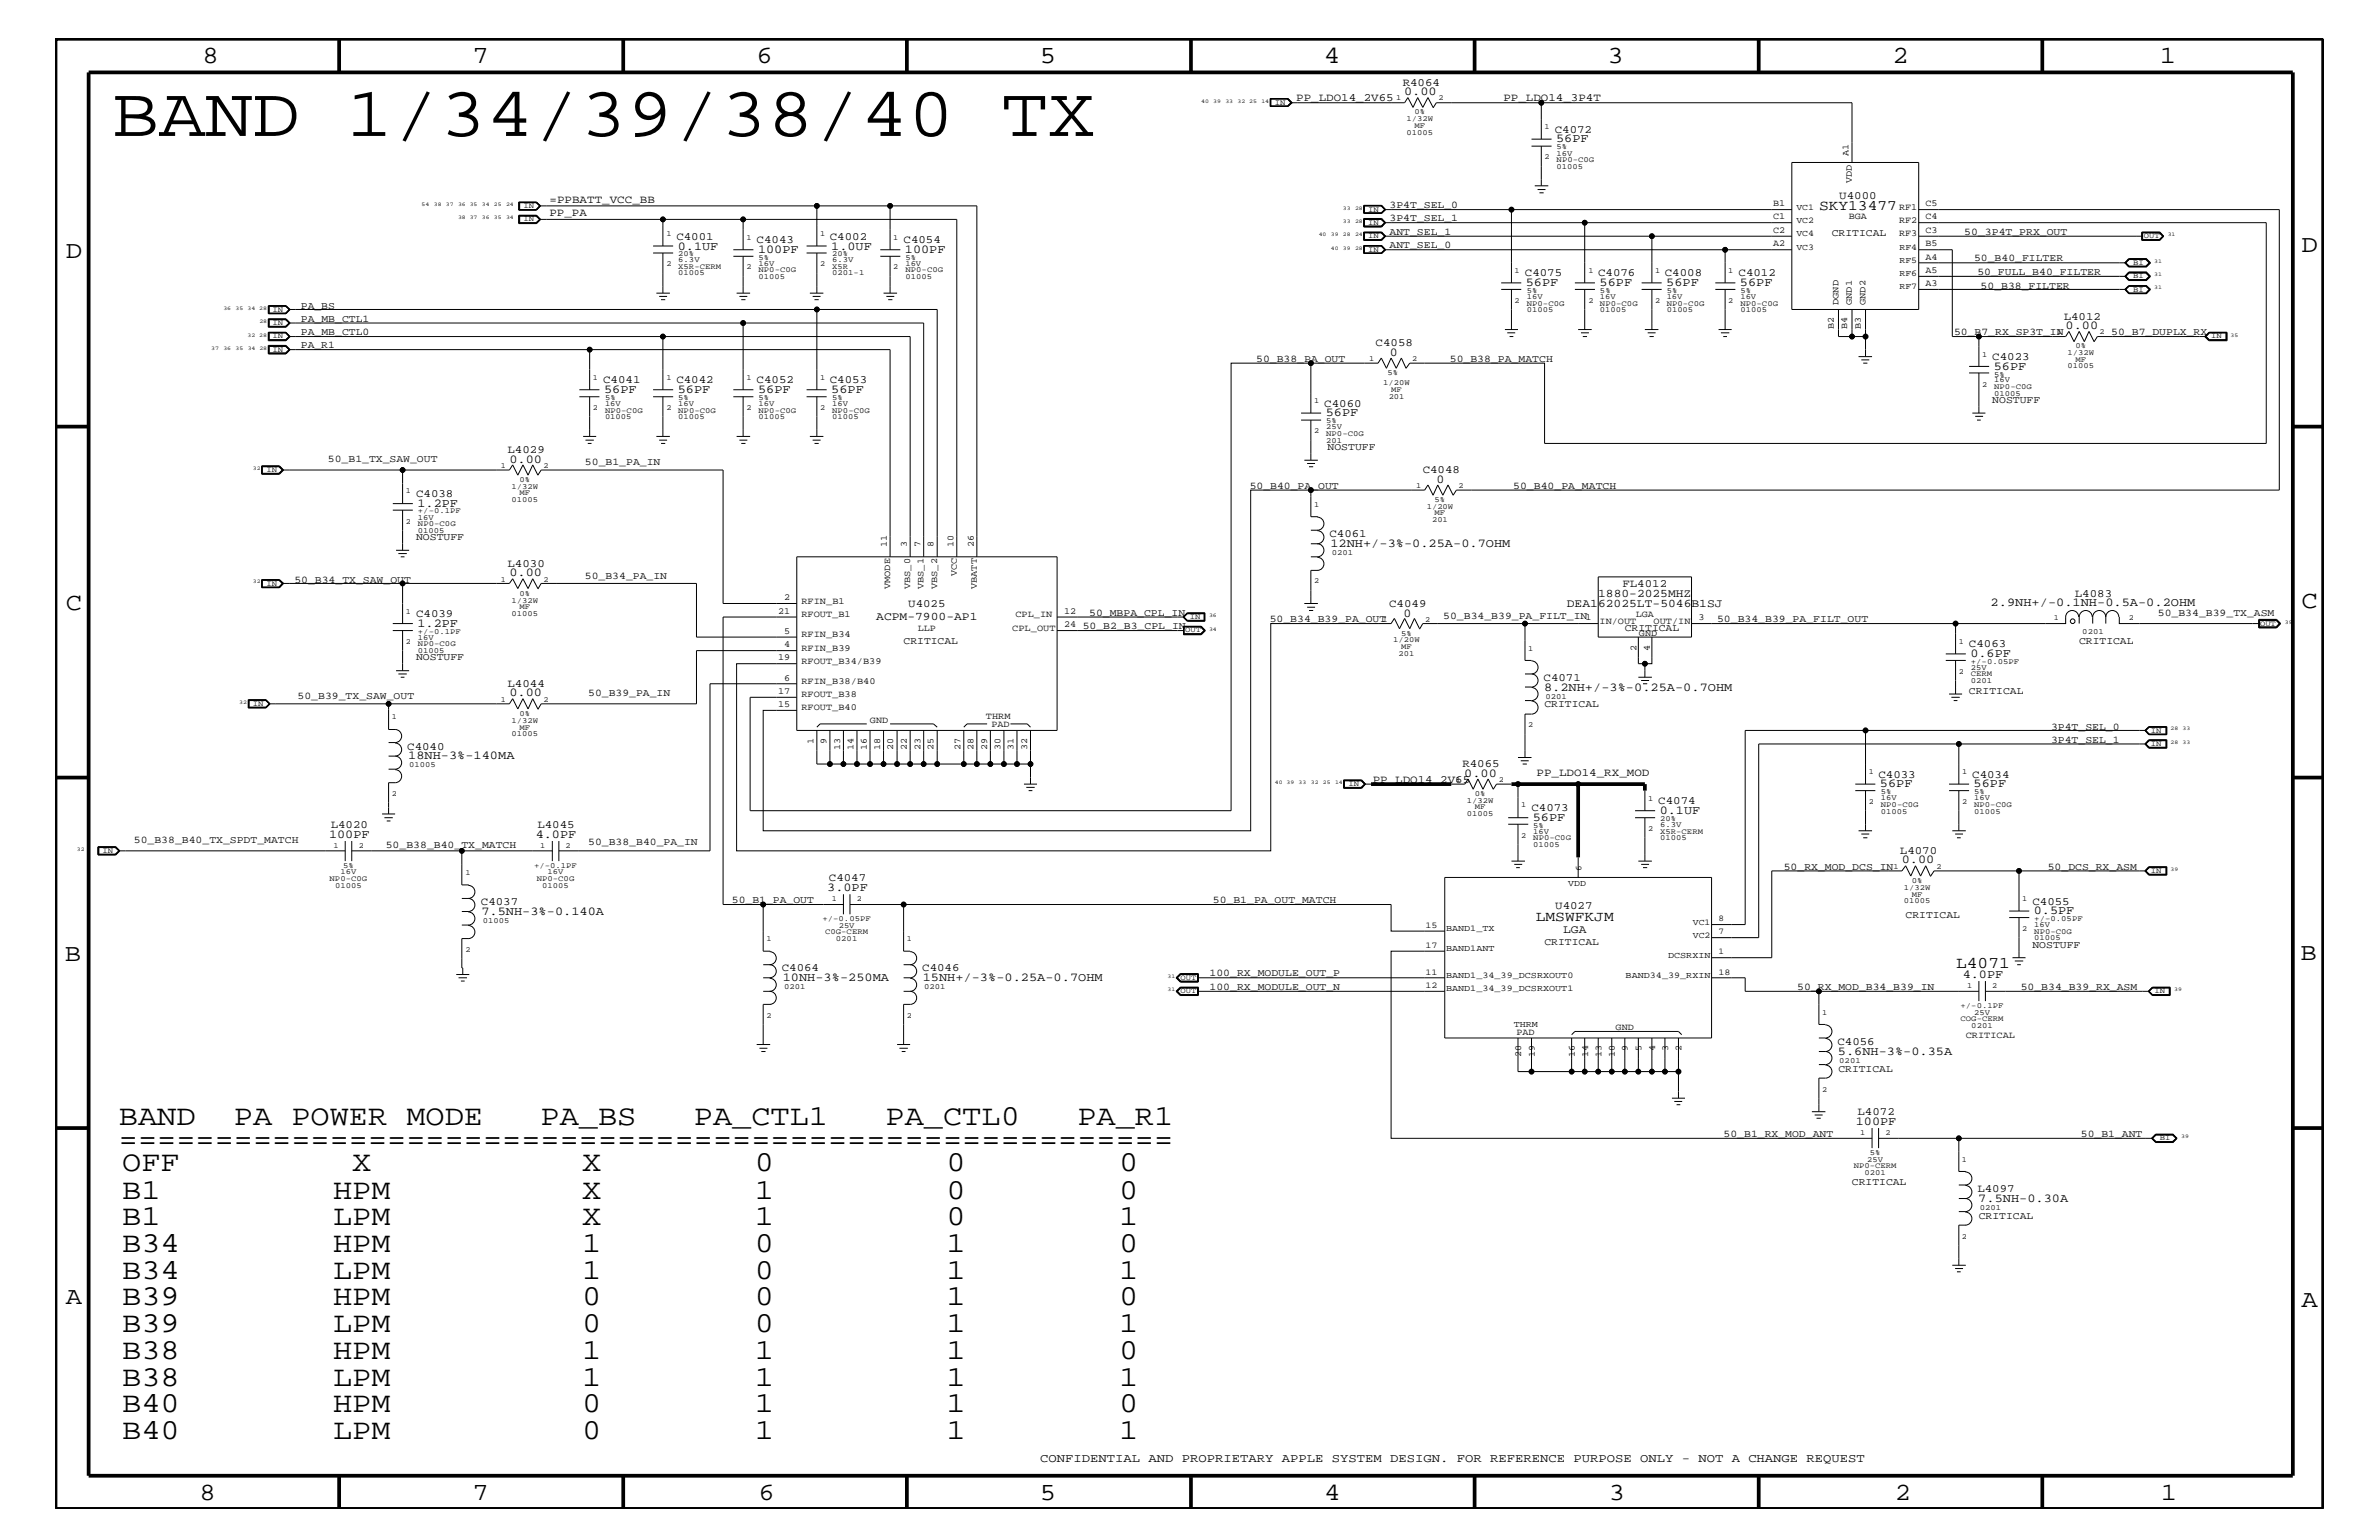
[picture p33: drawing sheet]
<svg xmlns="http://www.w3.org/2000/svg" width="432mm" height="279mm" viewBox="0 0 432 279" stroke-linecap="round" stroke-linejoin="round" font-family="sans-serif">
<defs><g id="words">
<text font-size="12.9" x="20.3" y="24.7">BAND 1/34/39/38/40 TX</text>
<g font-size="5.2">
<text x="21.6" y="208.3">=======================================================</text>
<text x="21.6" y="204.1">BAND</text>
<text x="42.5" y="204.1">PA POWER MODE</text>
<text x="98.1" y="204.1">PA_BS</text>
<text x="126" y="204.1">PA_CTL1</text>
<text x="160.8" y="204.1">PA_CTL0</text>
<text x="195.5" y="204.1">PA_R1</text>
<text x="22.2" y="212.5">OFF</text>
<text x="63.9" y="212.5">X</text>
<text x="105.7" y="212.5">X</text>
<text x="137" y="212.5">0</text>
<text x="171.8" y="212.5">0</text>
<text x="203.1" y="212.5">0</text>
<text x="22.2" y="217.5">B1</text>
<text x="60.5" y="217.5">HPM</text>
<text x="105.7" y="217.5">X</text>
<text x="137" y="217.5">1</text>
<text x="171.8" y="217.5">0</text>
<text x="203.1" y="217.5">0</text>
<text x="22.2" y="227.1">B34</text>
<text x="22.2" y="222.3">B1</text>
<text x="60.5" y="227.1">HPM</text>
<text x="60.5" y="222.3">LPM</text>
<text x="105.7" y="227.1">1</text>
<text x="105.7" y="222.3">X</text>
<text x="137" y="227.1">0</text>
<text x="137" y="222.3">1</text>
<text x="171.8" y="227.1">1</text>
<text x="171.8" y="222.3">0</text>
<text x="203.1" y="227.1">0</text>
<text x="203.1" y="222.3">1</text>
<text x="22.2" y="232">B34</text>
<text x="60.5" y="232">LPM</text>
<text x="105.7" y="232">1</text>
<text x="137" y="232">0</text>
<text x="171.8" y="232">1</text>
<text x="203.1" y="232">1</text>
<text x="22.2" y="236.8">B39</text>
<text x="60.5" y="236.8">HPM</text>
<text x="105.7" y="236.8">0</text>
<text x="137" y="236.8">0</text>
<text x="171.8" y="236.8">1</text>
<text x="203.1" y="236.8">0</text>
<text x="22.2" y="241.7">B39</text>
<text x="60.5" y="241.7">LPM</text>
<text x="105.7" y="241.7">0</text>
<text x="137" y="241.7">0</text>
<text x="171.8" y="241.7">1</text>
<text x="203.1" y="241.7">1</text>
<text x="22.2" y="251.4">B38</text>
<text x="22.2" y="246.5">B38</text>
<text x="60.5" y="251.4">LPM</text>
<text x="60.5" y="246.5">HPM</text>
<text x="105.7" y="251.4">1</text>
<text x="105.7" y="246.5">1</text>
<text x="137" y="251.4">1</text>
<text x="137" y="246.5">1</text>
<text x="171.8" y="251.4">1</text>
<text x="171.8" y="246.5">1</text>
<text x="203.1" y="251.4">1</text>
<text x="203.1" y="246.5">0</text>
<text x="22.2" y="256.2">B40</text>
<text x="60.5" y="256.2">HPM</text>
<text x="105.7" y="256.2">0</text>
<text x="137" y="256.2">1</text>
<text x="171.8" y="256.2">1</text>
<text x="203.1" y="256.2">0</text>
<text x="22.2" y="261.1">B40</text>
<text x="60.5" y="261.1">LPM</text>
<text x="105.7" y="261.1">0</text>
<text x="137" y="261.1">1</text>
<text x="171.8" y="261.1">1</text>
<text x="203.1" y="261.1">1</text>
</g>
<g font-size="4.5">
<text x="36.7" y="11.5">8</text>
<text x="85.8" y="11.5">7</text>
<text x="137.3" y="11.5">6</text>
<text x="188.7" y="11.5">5</text>
<text x="240.3" y="11.5">4</text>
<text x="291.8" y="11.5">3</text>
<text x="343.5" y="11.5">2</text>
<text x="392" y="11.5">1</text>
<text x="11.9" y="46.8">D</text>
<text x="417.7" y="45.7">D</text>
<text x="11.9" y="110.6">C</text>
<text x="417.7" y="110.3">C</text>
<text x="11.8" y="174.3">B</text>
<text x="417.6" y="174.2">B</text>
<text x="11.9" y="236.7">A</text>
<text x="417.7" y="237.1">A</text>
<text x="36.2" y="272.1">8</text>
<text x="85.8" y="272.1">7</text>
<text x="137.7" y="272.1">6</text>
<text x="188.7" y="272.1">5</text>
<text x="240.4" y="272.1">4</text>
<text x="292" y="272.1">3</text>
<text x="343.9" y="272.1">2</text>
<text x="392.2" y="272.1">1</text>
</g>
<text font-size="3" x="355" y="175.6">L4071</text>
<g font-size="2.6">
<text x="330.2" y="38">SKY13477</text>
<text x="278.8" y="167.1">LMSWFKJM</text>
</g>
<g font-size="2.2">
<text x="254.8" y="17.3">0.00</text>
<text x="282.4" y="25.9">56PF</text>
<text x="123" y="45.3">0.1UF</text>
<text x="137.6" y="45.9">100PF</text>
<text x="150.9" y="45.3">1.0UF</text>
<text x="164.3" y="45.9">100PF</text>
<text x="276.9" y="51.9">56PF</text>
<text x="290.3" y="51.9">56PF</text>
<text x="302.4" y="51.9">56PF</text>
<text x="315.8" y="51.9">56PF</text>
<text x="374.9" y="59.7">0.00</text>
<text x="252.3" y="64.5">0</text>
<text x="109.6" y="71.3">56PF</text>
<text x="123" y="71.3">56PF</text>
<text x="137.6" y="71.3">56PF</text>
<text x="150.9" y="71.3">56PF</text>
<text x="361.9" y="67.1">56PF</text>
<text x="240.6" y="75.6">56PF</text>
<text x="92.5" y="83.9">0.00</text>
<text x="260.7" y="87.6">0</text>
<text x="75.8" y="92">1.2PF</text>
<text x="241.5" y="99.3">12NH+/-3%-0.25A-0.7OHM</text>
<text x="92.5" y="104.6">0.00</text>
<text x="75.8" y="113.7">1.2PF</text>
<text x="254.7" y="111.9">0</text>
<text x="361.3" y="109.9">2.9NH+/-0.1NH-0.5A-0.2OHM</text>
<text x="357.6" y="119.2">0.6PF</text>
<text x="280.2" y="125.3">8.2NH+/-3%-0.25A-0.7OHM</text>
<text x="92.5" y="126.4">0.00</text>
<text x="74.1" y="137.8">18NH-3%-140MA</text>
<text x="265.8" y="140.9">0.00</text>
<text x="341.2" y="142.9">56PF</text>
<text x="358.2" y="142.9">56PF</text>
<text x="278.2" y="149">56PF</text>
<text x="301.2" y="147.7">0.1UF</text>
<text x="59.7" y="152">100PF</text>
<text x="97.2" y="152">4.0PF</text>
<text x="150.2" y="161.7">3.0PF</text>
<text x="345.2" y="156.7">0.00</text>
<text x="87.4" y="166.1">7.5NH-3%-0.140A</text>
<text x="369.1" y="165.9">0.5PF</text>
<text x="142.1" y="178">10NH-3%-250MA</text>
<text x="167.5" y="178">15NH+/-3%-0.25A-0.7OHM</text>
<text x="356.2" y="177.4">4.0PF</text>
<text x="333.6" y="191.4">5.6NH-3%-0.35A</text>
<text x="336.8" y="204.1">100PF</text>
<text x="359.1" y="218">7.5NH-0.30A</text>
<text x="188.8" y="265.3">CONFIDENTIAL AND PROPRIETARY APPLE SYSTEM DESIGN. FOR REFERENCE PURPOSE ONLY - NOT A CHANGE REQUEST</text>
</g>
<g font-size="2.1">
<text x="159" y="112.6">ACPM-7900-AP1</text>
<text x="284.4" y="110.2">DEA162025LT-5046B1SJ</text>
<text x="290.1" y="108.3">1880-2025MHZ</text>
<text x="283.7" y="169.2">LGA</text>
</g>
<g font-size="2">
<text x="254.6" y="15.6">R4064</text>
<text x="235.3" y="18.4">PP_LDO14_2V65</text>
<text x="272.9" y="18.4">PP_LDO14_3P4T</text>
<text x="282.2" y="24.1">C4072</text>
<text x="99.7" y="36.8">=PPBATT_VCC_BB</text>
<text x="99.7" y="39.2">PP_PA</text>
<text x="333.8" y="36.2">U4000</text>
<text x="122.8" y="43.5">C4001</text>
<text x="137.3" y="44.1">C4043</text>
<text x="150.6" y="43.5">C4002</text>
<text x="164" y="44.1">C4054</text>
<text x="276.8" y="50.2">C4075</text>
<text x="290.1" y="50.2">C4076</text>
<text x="302.2" y="50.2">C4008</text>
<text x="315.6" y="50.2">C4012</text>
<text x="374.6" y="58">L4012</text>
<text x="249.7" y="62.9">C4058</text>
<text x="361.6" y="65.3">C4023</text>
<text x="109.5" y="69.5">C4041</text>
<text x="122.8" y="69.5">C4042</text>
<text x="137.3" y="69.5">C4052</text>
<text x="150.6" y="69.5">C4053</text>
<text x="240.4" y="73.8">C4060</text>
<text x="92.1" y="82.2">L4029</text>
<text x="258.2" y="85.9">C4048</text>
<text x="75.5" y="90.1">C4038</text>
<text x="241.3" y="97.4">C4061</text>
<text x="92.1" y="102.9">L4030</text>
<text x="294.5" y="106.5">FL4012</text>
<text x="75.5" y="112">C4039</text>
<text x="164.8" y="110.2">U4025</text>
<text x="252.1" y="110.2">C4049</text>
<text x="376.6" y="108.2">L4083</text>
<text x="357.4" y="117.4">C4063</text>
<text x="92.1" y="124.7">L4044</text>
<text x="280.2" y="123.5">C4071</text>
<text x="73.9" y="136">C4040</text>
<text x="249.2" y="142">PP_LDO14_2V65</text>
<text x="265.4" y="139.2">R4065</text>
<text x="278.9" y="140.8">PP_LDO14_RX_MOD</text>
<text x="341" y="141.1">C4033</text>
<text x="358" y="141.1">C4034</text>
<text x="278" y="147.1">C4073</text>
<text x="301" y="145.9">C4074</text>
<text x="60" y="150.1">L4020</text>
<text x="97.5" y="150.1">L4045</text>
<text x="344.8" y="155">L4070</text>
<text x="150.5" y="159.9">C4047</text>
<text x="87.3" y="164.2">C4037</text>
<text x="282.3" y="165">U4027</text>
<text x="368.9" y="164.1">C4055</text>
<text x="141.9" y="176.2">C4064</text>
<text x="167.4" y="176.2">C4046</text>
<text x="333.5" y="189.5">C4056</text>
<text x="337.1" y="202.3">L4072</text>
<text x="358.9" y="216.2">L4097</text>
</g>
<g font-size="1.9">
<text x="252.2" y="40.2">3P4T_SEL_1</text>
<text x="252.2" y="37.8">3P4T_SEL_0</text>
<text x="252.2" y="45.1">ANT_SEL_0</text>
<text x="252.2" y="42.6">ANT_SEL_1</text>
<text x="332.5" y="42.9">CRITICAL</text>
<text x="356.5" y="42.6">50_3P4T_PRX_OUT</text>
<text x="358.3" y="47.4">50_B40_FILTER</text>
<text x="358.9" y="49.9">50_FULL_B40_FILTER</text>
<text x="359.5" y="52.4">50_B38_FILTER</text>
<text x="54.6" y="56">PA_BS</text>
<text x="54.6" y="58.4">PA_MB_CTL1</text>
<text x="54.6" y="63.2">PA_R1</text>
<text x="54.6" y="60.8">PA_MB_CTL0</text>
<text x="228" y="65.6">50_B38_PA_OUT</text>
<text x="263.1" y="65.6">50_B38_PA_MATCH</text>
<text x="354.7" y="60.8">50_B7_RX_SP3T_IN</text>
<text x="383.2" y="60.8">50_B7_DUPLX_RX</text>
<text x="361.6" y="73.2">NOSTUFF</text>
<text x="59.5" y="83.8">50_B1_TX_SAW_OUT</text>
<text x="241" y="81.6">NOSTUFF</text>
<text x="106.2" y="84.4">50_B1_PA_IN</text>
<text x="226.8" y="88.7">50_B40_PA_OUT</text>
<text x="274.7" y="88.7">50_B40_PA_MATCH</text>
<text x="75.5" y="98">NOSTUFF</text>
<text x="53.4" y="105.7">50_B34_TX_SAW_OUT</text>
<text x="106.2" y="105">50_B34_PA_IN</text>
<text x="197.7" y="111.7">50_MBPA_CPL_IN</text>
<text x="230.5" y="112.9">50_B34_B39_PA_OUT</text>
<text x="262" y="112.3">50_B34_B39_PA_FILT_IN1</text>
<text x="311.7" y="112.9">50_B34_B39_PA_FILT_OUT</text>
<text x="391.7" y="111.7">50_B34_B39_TX_ASM</text>
<text x="75.5" y="119.8">NOSTUFF</text>
<text x="164" y="116.8">CRITICAL</text>
<text x="196.5" y="114.2">50_B2_B3_CPL_IN</text>
<text x="294.9" y="114.4">CRITICAL</text>
<text x="377.4" y="116.8">CRITICAL</text>
<text x="357.4" y="125.9">CRITICAL</text>
<text x="54" y="126.9">50_B39_TX_SAW_OUT</text>
<text x="106.8" y="126.3">50_B39_PA_IN</text>
<text x="280.3" y="128.3">CRITICAL</text>
<text x="372.3" y="132.4">3P4T_SEL_0</text>
<text x="372.3" y="134.7">3P4T_SEL_1</text>
<text x="24.3" y="152.9">50_B38_B40_TX_SPDT_MATCH</text>
<text x="70" y="153.8">50_B38_B40_TX_MATCH</text>
<text x="106.8" y="153.3">50_B38_B40_PA_IN</text>
<text x="323.8" y="157.8">50_RX_MOD_DCS_IN</text>
<text x="371.7" y="157.8">50_DCS_RX_ASM</text>
<text x="132.8" y="163.9">50_B1_PA_OUT</text>
<text x="220.1" y="163.9">50_B1_PA_OUT_MATCH</text>
<text x="345.9" y="166.5">CRITICAL</text>
<text x="280.3" y="171.4">CRITICAL</text>
<text x="368.9" y="172">NOSTUFF</text>
<text x="219.5" y="179.6">100_RX_MODULE_OUT_N</text>
<text x="219.5" y="177.2">100_RX_MODULE_OUT_P</text>
<text x="326.2" y="179.6">50_RX_MOD_B34_B39_IN</text>
<text x="366.8" y="179.6">50_B34_B39_RX_ASM</text>
<text x="333.7" y="194.4">CRITICAL</text>
<text x="312.8" y="206.3">50_B1_RX_MOD_ANT</text>
<text x="377.7" y="206.3">50_B1_ANT</text>
<text x="336.1" y="215">CRITICAL</text>
<text x="359.2" y="221.1">CRITICAL</text>
</g>
<g font-size="1.7">
<text x="335.5" y="28.3" transform="rotate(-90 335.5 28.3)">A1</text>
<text x="336.1" y="33.3" transform="rotate(-90 336.1 33.3)">VDD</text>
<text x="321.8" y="37.4">B1</text>
<text x="321.8" y="39.8">C1</text>
<text x="335.6" y="39.8">BGA</text>
<text x="344.7" y="38">RF1</text>
<text x="344.7" y="40.4">RF2</text>
<text x="349.5" y="37.4">C5</text>
<text x="349.5" y="39.8">C4</text>
<text x="321.8" y="44.6">A2</text>
<text x="321.8" y="42.3">C2</text>
<text x="344.7" y="42.9">RF3</text>
<text x="349.5" y="44.6">B5</text>
<text x="349.5" y="47.1">A4</text>
<text x="349.5" y="42.3">C3</text>
<text x="349.5" y="51.9">A3</text>
<text x="349.5" y="49.6">A5</text>
<text x="332.8" y="59.6" transform="rotate(-90 332.8 59.6)">B2</text>
<text x="333.7" y="55.3" transform="rotate(-90 333.7 55.3)">DGND</text>
<text x="335.3" y="59.6" transform="rotate(-90 335.3 59.6)">B4</text>
<text x="336.1" y="55.3" transform="rotate(-90 336.1 55.3)">GND1</text>
<text x="337.7" y="59.6" transform="rotate(-90 337.7 59.6)">B3</text>
<text x="338.6" y="55.3" transform="rotate(-90 338.6 55.3)">GND2</text>
<text x="161" y="99.3" transform="rotate(-90 161 99.3)">11</text>
<text x="164.6" y="99.3" transform="rotate(-90 164.6 99.3)">3</text>
<text x="167" y="99.3" transform="rotate(-90 167 99.3)">7</text>
<text x="169.4" y="99.3" transform="rotate(-90 169.4 99.3)">8</text>
<text x="173.1" y="99.3" transform="rotate(-90 173.1 99.3)">10</text>
<text x="176.8" y="99.3" transform="rotate(-90 176.8 99.3)">26</text>
<text x="161.5" y="106.9" transform="rotate(-90 161.5 106.9)">VMODE</text>
<text x="165.2" y="106.9" transform="rotate(-90 165.2 106.9)">VBS_0</text>
<text x="167.6" y="106.9" transform="rotate(-90 167.6 106.9)">VBS_1</text>
<text x="170.1" y="106.9" transform="rotate(-90 170.1 106.9)">VBS_2</text>
<text x="173.7" y="104.6" transform="rotate(-90 173.7 104.6)">VCC</text>
<text x="177.3" y="106.9" transform="rotate(-90 177.3 106.9)">VBATT</text>
<text x="141.2" y="111.4">21</text>
<text x="142.3" y="108.9">2</text>
<text x="145.5" y="109.5">RFIN_B1</text>
<text x="145.5" y="112">RFOUT_B1</text>
<text x="184.3" y="112">CPL_IN</text>
<text x="193.1" y="111.4">12</text>
<text x="193.1" y="113.7">24</text>
<text x="290.3" y="113.1">IN/OUT</text>
<text x="296.9" y="112">LGA</text>
<text x="300.1" y="113.1">OUT/IN</text>
<text x="308.3" y="112.6">3</text>
<text x="141.2" y="119.8">19</text>
<text x="142.3" y="115">5</text>
<text x="142.3" y="117.4">4</text>
<text x="145.5" y="115.6">RFIN_B34</text>
<text x="145.5" y="118.1">RFIN_B39</text>
<text x="166.6" y="114.4">LLP</text>
<text x="183.7" y="114.4">CPL_OUT</text>
<text x="297" y="118.1" transform="rotate(-90 297 118.1)">2</text>
<text x="297.5" y="115.3">GND</text>
<text x="299.5" y="118.1" transform="rotate(-90 299.5 118.1)">4</text>
<text x="141.2" y="125.9">17</text>
<text x="142.3" y="123.5">6</text>
<text x="145.5" y="120.4">RFOUT_B34/B39</text>
<text x="145.5" y="124.1">RFIN_B38/B40</text>
<text x="141.2" y="128.3">15</text>
<text x="145.5" y="126.5">RFOUT_B38</text>
<text x="145.5" y="128.9">RFOUT_B40</text>
<text x="157.9" y="131.1">GND</text>
<text x="178.9" y="130.5">THRM</text>
<text x="180" y="131.9">PAD</text>
<text x="147.7" y="134.9" transform="rotate(-90 147.7 134.9)">1</text>
<text x="150" y="134.9" transform="rotate(-90 150 134.9)">9</text>
<text x="152.5" y="136" transform="rotate(-90 152.5 136)">13</text>
<text x="154.9" y="136" transform="rotate(-90 154.9 136)">14</text>
<text x="157.3" y="136" transform="rotate(-90 157.3 136)">16</text>
<text x="159.8" y="136" transform="rotate(-90 159.8 136)">18</text>
<text x="162.1" y="136" transform="rotate(-90 162.1 136)">20</text>
<text x="164.6" y="136" transform="rotate(-90 164.6 136)">22</text>
<text x="167" y="136" transform="rotate(-90 167 136)">23</text>
<text x="169.4" y="136" transform="rotate(-90 169.4 136)">25</text>
<text x="174.3" y="136" transform="rotate(-90 174.3 136)">27</text>
<text x="176.7" y="136" transform="rotate(-90 176.7 136)">28</text>
<text x="179.2" y="136" transform="rotate(-90 179.2 136)">29</text>
<text x="181.6" y="136" transform="rotate(-90 181.6 136)">30</text>
<text x="184" y="136" transform="rotate(-90 184 136)">31</text>
<text x="186.4" y="136" transform="rotate(-90 186.4 136)">32</text>
<text x="275.3" y="187.7">PAD</text>
<text x="276.1" y="191.7" transform="rotate(-90 276.1 191.7)">20</text>
<text x="278.6" y="191.7" transform="rotate(-90 278.6 191.7)">19</text>
<text x="285.8" y="191.7" transform="rotate(-90 285.8 191.7)">16</text>
<text x="288.3" y="191.7" transform="rotate(-90 288.3 191.7)">14</text>
<text x="290.7" y="191.7" transform="rotate(-90 290.7 191.7)">13</text>
<text x="293.1" y="191.7" transform="rotate(-90 293.1 191.7)">10</text>
<text x="293.2" y="186.9">GND</text>
<text x="295.5" y="190.6" transform="rotate(-90 295.5 190.6)">9</text>
<text x="297.9" y="190.6" transform="rotate(-90 297.9 190.6)">5</text>
<text x="300.4" y="190.6" transform="rotate(-90 300.4 190.6)">4</text>
<text x="302.8" y="190.6" transform="rotate(-90 302.8 190.6)">3</text>
<text x="305.2" y="190.6" transform="rotate(-90 305.2 190.6)">2</text>
<text x="356.8" y="188.3">CRITICAL</text>
</g>
<g font-size="1.6">
<text x="326.1" y="38">VC1</text>
<text x="326.1" y="40.4">VC2</text>
<text x="326.1" y="45.3">VC3</text>
<text x="326.1" y="42.9">VC4</text>
<text x="344.8" y="45.3">RF4</text>
<text x="344.8" y="47.7">RF5</text>
<text x="344.8" y="52.5">RF7</text>
<text x="344.8" y="50.2">RF6</text>
<text x="284.6" y="160.7">VDD</text>
<text x="287" y="158" transform="rotate(-90 287 158)">6</text>
<text x="307.3" y="167.8">VC1</text>
<text x="311.9" y="167.1">8</text>
<text x="258.7" y="172">17</text>
<text x="258.7" y="168.3">15</text>
<text x="262.5" y="172.6">BAND1ANT</text>
<text x="262.5" y="168.9">BAND1_TX</text>
<text x="302.8" y="173.8">DCSRXIN</text>
<text x="307.3" y="170.1">VC2</text>
<text x="311.9" y="169.5">7</text>
<text x="311.9" y="173.2">1</text>
<text x="258.7" y="179.3">12</text>
<text x="258.7" y="176.8">11</text>
<text x="262.5" y="179.9">BAND1_34_39_DCSRXOUT1</text>
<text x="262.5" y="177.4">BAND1_34_39_DCSRXOUT0</text>
<text x="295.1" y="177.4">BAND34_39_RXIN</text>
<text x="311.9" y="176.8">18</text>
<text x="274.7" y="186.3">THRM</text>
</g>
<g font-size="1.4">
<text x="231.4" y="19">IN</text>
<text x="253.4" y="18.2">1</text>
<text x="255.3" y="22">1/32W</text>
<text x="256.8" y="20.8">0%</text>
<text x="256.8" y="23.2">MF</text>
<text x="261.1" y="18.2">2</text>
<text x="280.3" y="23.5">1</text>
<text x="255.3" y="24.4">01005</text>
<text x="280.3" y="28.9">2</text>
<text x="282.5" y="28.2">16V</text>
<text x="282.5" y="29.4">NP0-C0G</text>
<text x="282.5" y="27.1">5%</text>
<text x="282.5" y="30.6">01005</text>
<text x="95" y="37.8">IN</text>
<text x="95" y="40.2">IN</text>
<text x="248.3" y="38.4">IN</text>
<text x="248.3" y="40.8">IN</text>
<text x="121" y="42.9">1</text>
<text x="123.1" y="47.6">6.3V</text>
<text x="123.1" y="46.5">20%</text>
<text x="135.5" y="43.5">1</text>
<text x="137.7" y="47.1">5%</text>
<text x="148.8" y="42.9">1</text>
<text x="151" y="46.5">20%</text>
<text x="151" y="47.6">6.3V</text>
<text x="162.1" y="43.5">1</text>
<text x="164.3" y="47.1">5%</text>
<text x="248.3" y="43.2">IN</text>
<text x="248.3" y="45.7">IN</text>
<text x="389.1" y="43.2">OUT</text>
<text x="121" y="48.3">2</text>
<text x="123.1" y="48.8">X5R-CERM</text>
<text x="123.1" y="50">01005</text>
<text x="135.5" y="48.9">2</text>
<text x="137.7" y="49.4">NP0-C0G</text>
<text x="137.7" y="48.2">16V</text>
<text x="137.7" y="50.7">01005</text>
<text x="148.8" y="48.3">2</text>
<text x="151" y="48.8">X5R</text>
<text x="151" y="50">0201-1</text>
<text x="162.1" y="48.9">2</text>
<text x="164.3" y="48.2">16V</text>
<text x="164.3" y="50.7">01005</text>
<text x="164.3" y="49.4">NP0-C0G</text>
<text x="274.9" y="49.6">1</text>
<text x="277.1" y="53.2">5%</text>
<text x="288.3" y="49.6">1</text>
<text x="290.4" y="53.2">5%</text>
<text x="300.4" y="49.6">1</text>
<text x="302.5" y="53.2">5%</text>
<text x="313.7" y="49.6">1</text>
<text x="315.9" y="53.2">5%</text>
<text x="387.2" y="50.5">BI</text>
<text x="387.2" y="48">BI</text>
<text x="387.2" y="52.9">BI</text>
<text x="49.4" y="56.6">IN</text>
<text x="49.4" y="59">IN</text>
<text x="274.9" y="55">2</text>
<text x="277.1" y="56.7">01005</text>
<text x="277.1" y="55.5">NP0-C0G</text>
<text x="277.1" y="54.2">16V</text>
<text x="288.3" y="55">2</text>
<text x="290.4" y="56.7">01005</text>
<text x="290.4" y="55.5">NP0-C0G</text>
<text x="290.4" y="54.2">16V</text>
<text x="300.4" y="55">2</text>
<text x="302.5" y="56.7">01005</text>
<text x="302.5" y="54.2">16V</text>
<text x="302.5" y="55.5">NP0-C0G</text>
<text x="313.7" y="55">2</text>
<text x="315.9" y="56.7">01005</text>
<text x="315.9" y="55.5">NP0-C0G</text>
<text x="315.9" y="54.2">16V</text>
<text x="49.4" y="61.4">IN</text>
<text x="49.4" y="63.9">IN</text>
<text x="248.5" y="65.6">1</text>
<text x="256.3" y="65.6">2</text>
<text x="359.8" y="64.7">1</text>
<text x="373.4" y="60.6">1</text>
<text x="375.3" y="64.5">1/32W</text>
<text x="376.7" y="63.2">0%</text>
<text x="376.7" y="65.6">MF</text>
<text x="381.1" y="60.6">2</text>
<text x="401.3" y="61.4">IN</text>
<text x="107.6" y="68.9">1</text>
<text x="121" y="68.9">1</text>
<text x="135.5" y="68.9">1</text>
<text x="148.8" y="68.9">1</text>
<text x="251.1" y="69.9">1/20W</text>
<text x="251.8" y="68.1">5%</text>
<text x="252.5" y="71.1">MF</text>
<text x="359.8" y="70.1">2</text>
<text x="361.9" y="69.4">16V</text>
<text x="361.9" y="70.6">NP0-C0G</text>
<text x="362" y="68.4">5%</text>
<text x="362" y="71.8">01005</text>
<text x="375.3" y="66.8">01005</text>
<text x="107.6" y="74.4">2</text>
<text x="109.8" y="74.9">NP0-C0G</text>
<text x="109.8" y="72.6">5%</text>
<text x="109.8" y="73.7">16V</text>
<text x="109.8" y="76.1">01005</text>
<text x="121" y="74.4">2</text>
<text x="123.1" y="74.9">NP0-C0G</text>
<text x="123.1" y="72.6">5%</text>
<text x="123.1" y="73.7">16V</text>
<text x="123.1" y="76.1">01005</text>
<text x="135.5" y="74.4">2</text>
<text x="137.7" y="74.9">NP0-C0G</text>
<text x="137.7" y="73.7">16V</text>
<text x="137.7" y="72.6">5%</text>
<text x="137.7" y="76.1">01005</text>
<text x="148.8" y="74.4">2</text>
<text x="151" y="76.1">01005</text>
<text x="151" y="73.7">16V</text>
<text x="151" y="72.6">5%</text>
<text x="151" y="74.9">NP0-C0G</text>
<text x="238.5" y="73.2">1</text>
<text x="240.7" y="77.9">25V</text>
<text x="240.7" y="76.8">5%</text>
<text x="252.1" y="72.3">201</text>
<text x="238.5" y="78.6">2</text>
<text x="240.7" y="79.1">NP0-C0G</text>
<text x="240.7" y="80.3">201</text>
<text x="48.3" y="85.6">IN</text>
<text x="73.7" y="89.5">1</text>
<text x="90.9" y="84.9">1</text>
<text x="92.8" y="88.7">1/32W</text>
<text x="94.3" y="87.5">0%</text>
<text x="94.3" y="89.9">MF</text>
<text x="98.6" y="84.9">2</text>
<text x="257.1" y="88.6">1</text>
<text x="264.8" y="88.6">2</text>
<text x="73.7" y="95">2</text>
<text x="75.9" y="95.4">NP0-C0G</text>
<text x="75.9" y="93.2">+/-0.1PF</text>
<text x="75.9" y="94.3">16V</text>
<text x="92.8" y="91.1">01005</text>
<text x="238.5" y="92">1</text>
<text x="259" y="92.3">1/20W</text>
<text x="259.9" y="94.8">201</text>
<text x="260.4" y="91.1">5%</text>
<text x="260.4" y="93.5">MF</text>
<text x="75.9" y="96.7">01005</text>
<text x="241.7" y="100.7">0201</text>
<text x="48.3" y="106.3">IN</text>
<text x="90.9" y="105.5">1</text>
<text x="98.6" y="105.5">2</text>
<text x="238.5" y="105.9">2</text>
<text x="73.7" y="111.4">1</text>
<text x="92.8" y="111.7">01005</text>
<text x="92.8" y="109.3">1/32W</text>
<text x="94.3" y="110.5">MF</text>
<text x="94.3" y="108.1">0%</text>
<text x="216" y="112.3">IN</text>
<text x="251" y="112.8">1</text>
<text x="258.7" y="112.8">2</text>
<text x="372.8" y="112.6">1</text>
<text x="386.4" y="112.6">2</text>
<text x="410.2" y="113.6">OUT</text>
<text x="73.7" y="116.8">2</text>
<text x="75.9" y="118.5">01005</text>
<text x="75.9" y="117.3">NP0-C0G</text>
<text x="75.9" y="115">+/-0.1PF</text>
<text x="75.9" y="116.1">16V</text>
<text x="215.1" y="114.8">OUT</text>
<text x="252.9" y="116.5">1/20W</text>
<text x="253.8" y="119">201</text>
<text x="254.3" y="117.8">MF</text>
<text x="254.3" y="115.3">5%</text>
<text x="277.4" y="118.1">1</text>
<text x="355.5" y="116.8">1</text>
<text x="378" y="115.1">0201</text>
<text x="355.5" y="122.3">2</text>
<text x="357.7" y="120.4">+/-0.05PF</text>
<text x="357.7" y="121.5">25V</text>
<text x="357.7" y="122.7">CERM</text>
<text x="357.7" y="124">0201</text>
<text x="45.9" y="128">IN</text>
<text x="71.1" y="130.5">1</text>
<text x="90.9" y="127.4">1</text>
<text x="92.8" y="131.1">1/32W</text>
<text x="94.3" y="129.9">0%</text>
<text x="98.6" y="127.4">2</text>
<text x="277.4" y="131.9">2</text>
<text x="280.5" y="126.8">0201</text>
<text x="92.8" y="133.5">01005</text>
<text x="94.3" y="132.4">MF</text>
<text x="390.4" y="135.3">IN</text>
<text x="390.4" y="133">IN</text>
<text x="74.3" y="139.2">01005</text>
<text x="244.8" y="142.6">IN</text>
<text x="264.2" y="141.9">1</text>
<text x="272" y="141.9">2</text>
<text x="339.2" y="140.4">1</text>
<text x="356.1" y="140.4">1</text>
<text x="71.1" y="144.5">2</text>
<text x="266.2" y="145.7">1/32W</text>
<text x="266.2" y="148.1">01005</text>
<text x="267.7" y="146.8">MF</text>
<text x="267.7" y="144.5">0%</text>
<text x="276.1" y="146.5">1</text>
<text x="299.1" y="145.3">1</text>
<text x="301.3" y="149">20%</text>
<text x="339.2" y="145.9">2</text>
<text x="341.4" y="145.1">16V</text>
<text x="341.4" y="146.4">NP0-C0G</text>
<text x="341.4" y="147.6">01005</text>
<text x="341.4" y="144">5%</text>
<text x="356.1" y="145.9">2</text>
<text x="358.3" y="147.6">01005</text>
<text x="358.3" y="145.1">16V</text>
<text x="358.3" y="144">5%</text>
<text x="358.3" y="146.4">NP0-C0G</text>
<text x="18.6" y="154.7">IN</text>
<text x="60.5" y="153.8">1</text>
<text x="65.1" y="153.8">2</text>
<text x="98" y="153.8">1</text>
<text x="102.6" y="153.8">2</text>
<text x="276.1" y="152">2</text>
<text x="278.3" y="151.2">16V</text>
<text x="278.3" y="150.1">5%</text>
<text x="278.3" y="152.4">NP0-C0G</text>
<text x="278.3" y="153.7">01005</text>
<text x="299.1" y="150.7">2</text>
<text x="301.3" y="152.4">01005</text>
<text x="301.3" y="150.1">6.3V</text>
<text x="301.3" y="151.2">X5R-CERM</text>
<text x="59.8" y="159.9">NP0-C0G</text>
<text x="60.8" y="161.1">01005</text>
<text x="61.8" y="158.6">16V</text>
<text x="62.3" y="157.4">5%</text>
<text x="84.5" y="158.8">1</text>
<text x="96.9" y="157.4">+/-0.1PF</text>
<text x="97.4" y="159.9">NP0-C0G</text>
<text x="98.4" y="161.1">01005</text>
<text x="99.4" y="158.6">16V</text>
<text x="343.7" y="157.7">1</text>
<text x="345.6" y="161.4">1/32W</text>
<text x="347" y="160.2">0%</text>
<text x="351.5" y="157.7">2</text>
<text x="390.4" y="158.4">IN</text>
<text x="87.6" y="167.5">01005</text>
<text x="149.3" y="167.1">+/-0.05PF</text>
<text x="151" y="163.5">1</text>
<text x="155.5" y="163.5">2</text>
<text x="345.6" y="163.9">01005</text>
<text x="347" y="162.7">MF</text>
<text x="367" y="163.5">1</text>
<text x="369.2" y="167.1">+/-0.05PF</text>
<text x="84.5" y="172.7">2</text>
<text x="139.1" y="170.7">1</text>
<text x="149.8" y="169.5">C0G-CERM</text>
<text x="151.7" y="170.7">0201</text>
<text x="152.2" y="168.3">25V</text>
<text x="164.6" y="170.7">1</text>
<text x="367" y="168.9">2</text>
<text x="369.2" y="170.6">01005</text>
<text x="369.2" y="169.4">NP0-C0G</text>
<text x="369.2" y="168.2">16V</text>
<text x="142.3" y="179.5">0201</text>
<text x="167.7" y="179.5">0201</text>
<text x="214.3" y="177.7">OUT</text>
<text x="357" y="179.3">1</text>
<text x="361.6" y="179.3">2</text>
<text x="139.1" y="184.7">2</text>
<text x="164.6" y="184.7">2</text>
<text x="214.3" y="180.2">OUT</text>
<text x="330.7" y="184.1">1</text>
<text x="355.9" y="185.3">COG-CERM</text>
<text x="355.9" y="182.9">+/-0.1PF</text>
<text x="358.3" y="184.1">25V</text>
<text x="391.1" y="180.2">IN</text>
<text x="357.8" y="186.5">0201</text>
<text x="333.8" y="192.8">0201</text>
<text x="330.7" y="198.1">2</text>
<text x="337.7" y="205.9">1</text>
<text x="339.4" y="209.6">5%</text>
<text x="342.2" y="205.9">2</text>
<text x="392" y="206.9">BI</text>
<text x="336.5" y="211.9">NP0-CERM</text>
<text x="338.4" y="213.2">0201</text>
<text x="338.9" y="210.8">25V</text>
<text x="356.1" y="210.8">1</text>
<text x="359.3" y="219.5">0201</text>
<text x="356.1" y="224.7">2</text>
</g>
<g font-size="1">
<text x="218" y="18.7">40</text>
<text x="220.2" y="18.7">39</text>
<text x="222.4" y="18.7">33</text>
<text x="224.6" y="18.7">32 25</text>
<text x="228.9" y="18.7">14</text>
<text x="76.5" y="37.4">54</text>
<text x="78.7" y="37.4">38</text>
<text x="80.9" y="37.4">37</text>
<text x="83.1" y="37.4">36 35</text>
<text x="83.1" y="39.8">38 37</text>
<text x="87.5" y="37.4">34</text>
<text x="87.5" y="39.8">36</text>
<text x="89.7" y="37.4">25</text>
<text x="89.7" y="39.8">35</text>
<text x="91.9" y="37.4">24</text>
<text x="91.9" y="39.8">34</text>
<text x="243.8" y="38">33</text>
<text x="243.8" y="40.4">33</text>
<text x="246" y="38">28</text>
<text x="246" y="40.4">28</text>
<text x="239.4" y="42.9">40</text>
<text x="241.6" y="42.9">39</text>
<text x="241.6" y="45.3">40</text>
<text x="243.8" y="42.9">28</text>
<text x="243.8" y="45.3">39</text>
<text x="246" y="42.9">24</text>
<text x="246" y="45.3">28</text>
<text x="391" y="47.7">31</text>
<text x="393.4" y="42.9">31</text>
<text x="391" y="50.2">31</text>
<text x="391" y="52.5">31</text>
<text x="40.5" y="56.2">36</text>
<text x="42.7" y="56.2">35</text>
<text x="45" y="56.2">34 28</text>
<text x="47.1" y="58.6">28</text>
<text x="38.4" y="63.4">37</text>
<text x="40.6" y="63.4">36</text>
<text x="42.8" y="63.4">35</text>
<text x="45" y="61.1">32 28</text>
<text x="45" y="63.4">34 28</text>
<text x="404.9" y="61.1">35</text>
<text x="45.9" y="85.3">32</text>
<text x="45.9" y="105.9">32</text>
<text x="219.5" y="112">36</text>
<text x="414.7" y="113.1">39</text>
<text x="219.5" y="114.4">34</text>
<text x="43.4" y="127.7">32</text>
<text x="394" y="135">28</text>
<text x="394" y="132.5">28</text>
<text x="396.2" y="135">33</text>
<text x="396.2" y="132.5">33</text>
<text x="231.4" y="142.3">40 39</text>
<text x="235.7" y="142.3">33</text>
<text x="237.9" y="142.3">32</text>
<text x="240.1" y="142.3">25</text>
<text x="242.3" y="142.3">14</text>
<text x="14" y="154.4">32</text>
<text x="394" y="158">39</text>
<text x="211.9" y="177.4">31</text>
<text x="211.9" y="179.9">31</text>
<text x="394.6" y="179.9">39</text>
<text x="395.9" y="206.5">39</text>
</g>
</g></defs>
<g fill="none" stroke="#000" stroke-width=".18">
<path d="M233.7 18h-3.1v1.2h3.1M233.7 18l.6 .6M233.7 18l.7 .6-.7 .6M233.8 17.9h-3.2v1.4h3.2M233.8 17.9l.7 .7-.7 .7M234.3 18.6l-.6 .6M234.3 18.6h20.6l.6-.9 1 1.8 .8-1.8 .9 1.8 1-1.8 .9 1.8M279.8 18.6h-19.1l-.6 1M94.2 39h3.2l.7 .8-.7 .8h-3.2zM94.2 39.1h3.2M94.2 36.8h3.2l.6 .6-.6 .6h-3.2zM94.2 39.1v1.4"/>
<path d="M94.3 36.8v1.2M94.3 39.2h3l.7 .6-.7 .6h-3zM97.3 36.8l.7 .6M97.4 36.7l.7 .7-.7 .7M97.4 39.1l.6 .7M97.4 39.1l.7 .7-.7 .7M97.4 36.7h-3.2v1.4h3.2M98 37.4h50.3M98 39.8h22.3M98 39.8l-.6 .7M98 37.4l-.7 .6M134.9 39.8h-14.6v4.8"/>
<path d="M161.6 37.4h-13.3v7.2M247.5 37.3h3.3l.7 .7-.7 .7h-3.3zM247.5 39.6h3.3l.7 .8-.7 .8h-3.3zM247.6 37.4h3.1M247.6 39.8h3.1M247.6 37.3v1.4M247.6 38.6h3.1M247.7 37.4v1.2M247.7 39.8v1.2h3l.6-.6M250.7 37.3l.8 .7M250.7 37.4l.7 .6-.7 .6M250.7 39.8l.7 .6-.7 .7h-3.1"/>
<path d="M250.7 37.4l.6 .6M250.7 39.8l.6 .6M251.3 38l-.6 .6M251.3 38h23M251.5 38l-.8 .7M278 25.2h3.6M278 26.5h3.6M278.6 33.7h2.4M279.1 34.4h1.4M279.4 35h.8M279.8 25.2v-6.6h56.3v10.9M279.8 26.5v7.2"/>
<path d="M325.2 29.5h23.1v26.6h-23.1zM325.2 38h-50.9v13.3M348.3 38h65.4v50.9h-149.4l-.5 .9-1-1.8-.9 1.8-.9-1.8-.9 1.8-.9-1.8-.6 .9h-31.6v61.8h-88.5v-21.8h6.1M48.7 57.8h3.2l.8 .8-.8 .8h-3.2zM48.8 55.5v1.4M48.8 55.6h3.1l.6 .5M48.9 55.6v1.2M48.9 58h2.9l.7 .6-.7 .6h-2.9zM51.8 55.6l.7 .5-.7 .7M51.9 55.5l.8 .6-.8 .8M51.9 55.5l.7 .6-.7 .8M51.9 57.9l.7 .7-.7 .7"/>
<path d="M51.9 57.9l.6 .7M51.9 55.5h-3.2v1.4h3.2M51.9 57.9h-3.1v1.4h3.1M52.5 56.1h95.8M52.5 58.6h82.4M52.5 56.1l-.6 .7h-3.1M52.5 58.6l-.6 .7M94.2 40.5h3.2M118.5 45.9h3.7M118.5 44.6h3.7M119.1 53.2h2.5M119.6 53.8h1.5"/>
<path d="M120 54.4h.7M120.3 45.9v7.3M133.1 45.3h3.6M133.1 46.5h3.6M133.7 53.2h2.5M134.2 53.8h1.4M134.5 54.4h.8M134.9 45.3v-5.5h38.8v61.2M134.9 46.5v6.7M146.4 44.6h3.6M146.4 45.9h3.6M147 53.2h2.4"/>
<path d="M147.5 53.8h1.4M147.8 54.4h.8M148.3 45.9v7.3M159.8 46.5h3.6M159.8 45.3h3.6M160.4 53.2h2.4M160.9 53.8h1.4M161.2 54.4h.8M161.6 45.3v-7.9h15.7v63.6M161.6 46.5v6.7M247.5 42.1h3.3l.7 .8-.7 .7h-3.3zM247.5 44.5h3.3l.7 .8-.7 .7h-3.3z"/>
<path d="M247.6 44.6h3.1M247.6 45.9h3.1M247.6 44.5v1.5M247.7 42.3h3l.6 .6-.6 .5h-3zM247.7 44.6v1.3M250.7 42.2h-3.1v1.3h3.1M250.7 42.2l.8 .7M250.7 44.5l.8 .8M250.7 42.2l.7 .7-.7 .6M250.7 44.6l.7 .7-.7 .6M250.7 44.6l.6 .7M251.3 45.3l-.6 .6"/>
<path d="M251.3 40.4h36.3M251.3 45.3h61.8M251.3 42.9h48.5M251.5 42.9l-.8 .6M251.5 45.3l-.8 .7M251.5 40.4l-.8 .8M251.5 40.4l-.8-.7h-3.1v1.5M272.5 51.3h3.6M272.5 52.5h3.6M273.2 59.8h2.3M274.3 52.5v7.3M285.9 51.3h3.6"/>
<path d="M285.9 52.5h3.6M286.4 59.8h2.5M287.6 52.5v7.3M298 52.5h3.6M298 51.3h3.6M298.6 59.8h2.4M299.8 52.5v7.3M311.3 51.3h3.7M311.3 52.5h3.7M311.9 59.8h2.4M313.1 52.5v7.3M325.2 40.4h-37.6v10.9"/>
<path d="M325.2 45.3h-12.1v6M325.2 42.9h-25.4v8.4M333.7 56.1v5h2.4M336.1 56.1v5h2.5M338.6 56.1v8.6M348.3 40.4h63v40h-131v-14.5h-24.4l-.7 .9-.8-1.8-1 1.8-.9-1.8-.9 1.8-.9-1.8-.6 .9h-26.7v81.2h-87.2v-20.6h8.4M348.3 45.3h6.1v15.8h20.5l.6-1 1 1.9 .9-1.9 .9 1.9 .9-1.9 .9 1.9 .6-.9h19.7M348.3 50.1h37.6M348.3 47.7h37.6M348.3 52.5h37.6M348.3 42.9h40.6M385.7 52.5l.7-.7h3.2l.7 .7-.7 .8h-3.2z"/>
<path d="M386.4 49.4h3.2l.7 .7-.7 .8h-3.2l-.7-.8zM386.4 46.9h3.2l.7 .8-.7 .7h-3.2l-.7-.7zM386.4 51.8h3.2l.7 .7-.7 .8h-3.2l-.7-.8zM386.4 49.5h3.1l.7 .6-.7 .7h-3.1l-.6-.7zM386.4 47h3.1l.7 .7-.7 .7h-3.1M386.4 51.9h3.1l.7 .6-.7 .7h-3.1M386.4 49.4h3.2l.7 .7-.7 .7h-3.2l-.7-.7zM386.4 47h3.2l.7 .7-.7 .7h-3.2M386.4 49.5h3.1l.6 .6-.6 .6h-3.1l-.5-.6zM386.4 47.1h3.1l.6 .6-.6 .6h-3.1l-.5-.6zM386.4 51.9h3.1l.6 .6-.6 .7h-3.1M386.4 47l-.7 .7 .7 .7"/>
<path d="M386.4 47l-.6 .7 .6 .7M386.4 51.9l-.6 .6 .6 .7M386.4 51.9l-.5 .6 .5 .7M388.7 42.1h3.3l.7 .8-.7 .7h-3.3zM388.9 42.3h3l.6 .6-.6 .5h-3zM391.9 42.2l.8 .7M391.9 42.2l.7 .7-.7 .6M391.9 42.2h-3.1v1.3h3.1M392.7 42.9l-.8 .6M48.7 60.3h3.2l.8 .8-.8 .7h-3.2zM48.7 62.7h3.2l.8 .7-.8 .8h-3.2zM48.8 60.4h3.1l.6 .7"/>
<path d="M48.8 62.8h3.1l.6 .6M48.9 60.4v1.3M51.8 60.4l.7 .7-.7 .6M51.8 62.8l.7 .6-.7 .6h-2.9v-1.2M51.9 60.3l.7 .8-.7 .6h-3.1v-1.4M51.9 64.2l.7-.8-.7-.6h-3.1v1.4M52.5 61.1h67.8M52.5 63.4h54.5M52.5 61.1l-.6 .6h-3.1M52.5 63.4l-.6 .7h-3.1M105.2 70.7h3.6M105.2 72h3.6"/>
<path d="M105.8 79.2h2.4M106.3 79.9h1.5M107 70.7v-7.3h54.6v37.6M107 72v7.2M118.5 72h3.7M118.5 70.7h3.7M119.1 79.2h2.5M119.6 79.9h1.5M120.3 70.7v-9.6h44.9v39.9M120.3 72v7.2M133.1 70.7h3.6M133.1 72h3.6"/>
<path d="M133.7 79.2h2.5M134.2 79.9h1.4M134.9 70.7v-12.1h32.8v42.4M134.9 72v7.2M146.4 70.7h3.6M146.4 72h3.6M147 79.2h2.4M147.5 79.9h1.4M148.3 70.7v-14.6h21.8v44.9M148.3 72v7.2M236.1 76.2h3.7M236.1 74.9h3.7"/>
<path d="M237.9 65.9v9M237.9 76.2v7.3M273.6 60.4h1.4M274 61.1h.7M287 60.4h1.4M287.3 61.1h.8M299.1 60.4h1.4M299.4 61.1h.8M312.4 60.4h1.5M312.8 61.1h.7M337.3 64.7h2.5M337.8 65.3h1.5"/>
<path d="M338.2 65.9h.7M357.4 67.7h3.6M357.4 66.5h3.6M358 74.9h2.4M358.5 75.5h1.4M358.8 76.2h.7M359.2 61.1v5.4M359.2 67.7v7.2M400.4 61.1l.6 .6M400.9 60.3h3.3v1.5h-3.3l-.7-.7zM401 60.4h3.1v1.3h-3.1M401 60.4l-.7 .7 .7 .6"/>
<path d="M401 60.4l-.6 .7M401 60.3l-.8 .8 .8 .6h3.1v-1.4M47.5 84.5h3.2l.8 .8-.8 .7h-3.2zM47.5 84.6h3.2l.7 .7-.7 .7h-3.2M47.6 84.6v1.4M47.6 84.7h3l.6 .6M50.6 84.6l.7 .7-.7 .7M51.2 85.3h21.9M51.2 85.3l-.6 .6h-3M71.3 91.4h3.6M71.3 92.6h3.6M71.9 99.8h2.4"/>
<path d="M73.1 91.4v-6.1h19.4l.6-1 .9 1.9 .9-1.9 .9 1.9 .9-1.9 .9 1.9 .6-.9h33v24.2h13.4M73.1 92.6v7.2M106.7 80.4h.7M120 80.4h.7M134.5 80.4h.8M147.8 80.4h.8M236.7 83.5h2.5M237.3 84.1h1.4M237.6 84.7h.8M237.9 96.2h1.3M237.9 98.7h1.3M237.9 88.9v4.8h1.3"/>
<path d="M239.1 96.3a1.19 1.19 0 0 1 1.2 1.2 1.19 1.19 0 0 1-1.2 1.2 1.19 1.19 0 0 1 1.2 1.1 1.19 1.19 0 0 1-1.2 1.2M239.1 93.8a1.19 1.19 0 0 1 1.2 1.2 1.19 1.19 0 0 1-1.2 1.2M50.6 105.3l.7 .6-.7 .6M50.6 105.3l.6 .6M50.6 105.3h-3v1.2h3M50.7 105.2l.8 .7-.8 .7M50.7 105.2l.7 .7-.7 .7M50.7 105.2h-3.2v1.4h3.2M51.2 105.9h21.9M51.2 105.9l-.6 .6M71.3 113.1h3.6M71.3 114.4h3.6"/>
<path d="M72.3 100.4h1.5M72.7 101h.7M73.1 114.4v7.3M97.6 106.9l.6-1h28.2v9.7h18.2M97.6 106.8l-.9-1.8-.9 1.8-.9-1.8-.9 1.8-.9-1.8-.6 .9h-19.4v7.2M144.6 111.9h-13.4v52.2h7.3M144.6 118h-18.2v9.7h-28.2l-.6 1M144.6 101h47.3v31.5h-47.3zM191.9 114.4h23M191.9 111.9h23M214.7 111.9l.8-.7h3.2v1.5h-3.2zM214.8 111.9l.7-.6h3.1v1.3h-3.1z"/>
<path d="M214.8 113.6h3.2l.8 .8-.8 .8h-3.2zM215.5 111.4h3v1.1h-3l-.6-.6zM217.9 113.7l.7 .7-.7 .6M217.9 113.7l.6 .7-.6 .6M217.9 113.7h-3v1.3h3M218 113.6l.7 .8-.7 .7h-3.2M236.7 109.5h2.5M237.3 110.2h1.4M237.6 110.8h.8M237.9 101h1.3M239.1 101.1a1.19 1.19 0 0 1 1.2 1.2 1.19 1.19 0 0 1-1.2 1.2M239.2 103.5h-1.3v6"/>
<path d="M257.7 114.1l-1-1.9-.8 1.9-1-1.9-.9 1.9-.9-1.9-.6 .9h-21.9v41.3h-96.9v-34h10.9M276.8 113.1h-18.6l-.5 1M278 119.9a1.19 1.19 0 0 1 1.2 1.2 1.19 1.19 0 0 1-1.2 1.2M290.1 104.7h16.9v10.9h-16.9zM290.1 113.1h-13.3v6.7h1.2M297.4 115.6v4.8h1.2M299.8 115.6v4.8h-1.2v2.5M307 113.1h47.9M353.2 119.8h3.6M353.2 118.6h3.6M354.9 119.8v6.1M377.3 111.9a1.19 1.19 0 0 0-1.2-1.1 1.19 1.19 0 0 0-1.2 1.1v1.2h-20v5.5"/>
<path d="M379.8 111.9a1.19 1.19 0 0 0-1.2-1.1 1.19 1.19 0 0 0-1.2 1.1v1.2M382.2 111.9a1.19 1.19 0 0 1 1.2-1.1 1.19 1.19 0 0 1 1.2 1.1M382.2 111.9a1.19 1.19 0 0 0-1.2-1.1 1.19 1.19 0 0 0-1.2 1.1v1.2M382.2 111.9v1.2M384.7 111.9v1.2h25.5M410 112.4h3.2l.8 .7-.8 .8h-3.2zM410 112.5h3.2l.7 .6-.7 .8M410.1 112.5h3.1l.6 .6-.6 .7h-3.1zM413.1 112.5l.6 .6-.6 .6h-2.9v-1.2M45 126.9h3.3l.7 .8-.7 .8h-3.3zM45.1 127h3.2l.6 .7-.6 .7h-3.2zM45.2 127.1h3.1l.6 .6-.6 .6h-3.1z"/>
<path d="M48.9 127.7h21.6M70.5 137.2h1.2a1.19 1.19 0 0 1 1.2 1.2 1.19 1.19 0 0 1-1.2 1.2M70.5 134.7h1.2M70.5 139.6h1.2M71.7 134.8a1.19 1.19 0 0 1 1.2 1.2 1.19 1.19 0 0 1-1.2 1.2M71.7 139.6a1.19 1.19 0 0 1 1.2 1.2 1.19 1.19 0 0 1-1.2 1.2M71.9 121.7h2.4M72.3 122.3h1.5M72.7 122.9h.7M97.6 128.6l-.9-1.8-.9 1.8-.9-1.8-.9 1.8-.9-1.8-.6 .9h-22v4.7h1.2a1.19 1.19 0 0 1 1.2 1.1 1.19 1.19 0 0 1-1.2 1.2M144.6 124.1h-15.7v30.3h-27.5M148.3 132.5v6.1h2.3"/>
<path d="M150.6 132.5v6.1h2.5v-6.1M153.1 138.6h2.4M155.5 132.5v6.1h2.4v-6.1M157.3 131.3h-8.4l-.6 .6M157.9 138.6h2.5M160.4 132.5v6.1h2.4v-6.1M161.6 131.3h7.8l.7 .6M162.8 138.6h2.4M165.2 132.5v6.1h2.5v-6.1M167.7 138.6h2.4M170.1 132.5v6.1h4.8M174.9 132.5v6.1h2.4"/>
<path d="M177.3 132.5v6.1h2.5M179.2 131.3h-3.7l-.6 .6M179.8 132.5v6.1h2.4M182.2 132.5v6.1h2.4v-6.1M183.4 131.3h3l.6 .6M184.6 138.6h2.4M187 132.5v9.8M275.5 137.4h2.5M276 138h1.5M276.4 138.6h.7M276.8 122.3h1.2a1.19 1.19 0 0 1 1.2 1.2 1.19 1.19 0 0 1-1.2 1.1M276.8 127.1h1.2"/>
<path d="M276.8 124.6h1.2M278 124.7a1.19 1.19 0 0 1 1.2 1.2 1.19 1.19 0 0 1-1.2 1.2M278 127.2a1.19 1.19 0 0 1 1.2 1.2 1.19 1.19 0 0 1-1.2 1.2M278 129.6h-1.2v7.8M297.4 122.9h2.4M297.9 123.5h1.4M298.2 124.1h.8M338.6 132.5h-21.8v35.2h-6.1M353.8 125.9h2.3M354.2 126.5h1.5M354.6 127.1h.7M355.5 135h-36.3v35.1h-8.5"/>
<path d="M389.3 135l.8 .7M389.3 132.5l.8 .8M389.5 132.5l.6 .7M389.5 135l.6-.6h3v1.2h-3zM389.5 132.5h-50.9v9.8M389.5 135h-34v7.3M390 131.8h3.3v1.5h-3.3l-.7-.8zM390 134.2h3.3v1.5h-3.3l-.7-.7zM390.1 133.2h3.1M390.1 134.3h3.1v1.4h-3.1M390.1 131.9h3.1M390.1 131.9l-.6 .6"/>
<path d="M390.1 134.3l-.7 .7 .7 .7M390.1 131.9l-.7 .6 .7 .7M390.1 134.3l-.8 .7M390.1 131.8l-.8 .7M393.1 131.9v1.3M393.2 131.8v1.5M17.8 153.6h3.2l.8 .8-.8 .7h-3.2zM17.8 153.7h3.2M17.8 155h3.2M17.9 153.7v1.3M18 153.8h2.9l.7 .6-.7 .6h-2.9zM21 153.7l.6 .7"/>
<path d="M21 153.7l.7 .7-.7 .6M21.6 154.4l-.6 .6M21.6 154.4h41.1M62.7 152.6v3.6M63.8 152.6v3.6M63.8 154.4h20v6.1h1.3M69.3 147.7h2.4M69.8 148.4h1.5M70.2 148.9h.7M71.7 142h-1.2v5.7M83.8 154.4h16.5M100.3 152.6v3.6"/>
<path d="M101.4 152.6v3.6M185.9 142.3h2.3M186.3 142.9h1.5M186.7 143.4h.7M243.9 141.5h3.3l.6 .8-.6 .7h-3.3zM244 141.7h3.1l.6 .6-.6 .6h-3.1zM247.1 141.6l.7 .7M247.1 141.6l.6 .7-.6 .6M247.1 141.6h-3.2v1.3h3.2M247.7 142.3h1.2M247.8 142.3l-.7 .6M262.2 159.2h48.5v29.1h-48.5z"/>
<path d="M263.4 142.3h2.5l.6-1 .9 1.9 .8-1.9 1 1.9 .9-1.9 .9 1.9 .6-.9h2.7M273.7 148.4h3.7M273.7 149.5h3.7M274.3 156.2h2.5M274.8 156.8h1.5M275.2 157.4h.7M275.5 142.3v6.1M275.5 149.5v6.7M286.4 155.6v3.6M296.8 147.1h3.6M296.8 148.4h3.6M297.4 156.2h2.4"/>
<path d="M297.9 156.8h1.4M298.2 157.4h.8M298.6 143.4v3.7M298.6 148.4v7.8M336.7 142.3h3.7M336.7 143.4h3.7M337.3 150.7h2.5M337.8 151.3h1.5M338.2 152h.7M338.6 143.4v7.3M350.4 158.9l-.9-1.8-.9 1.8-.9-1.8-.9 1.8-.9-1.8-.7 .9h-23.6v15.8h-10.9M353.8 143.4h3.6"/>
<path d="M353.8 142.3h3.6M354.4 150.7h2.4M354.9 151.3h1.4M355.2 152h.7M355.5 143.4v7.3M366.5 158v7.3M389.3 158l.8 .7M389.5 158l.6-.6h3v1.2h-3zM389.5 158h-38.5l-.6 1M390 157.2h3.3v1.6h-3.3l-.7-.8zM390.1 157.3h3.1v1.4h-3.1M390.1 157.3l-.7 .7 .7 .7"/>
<path d="M390.1 157.3l-.8 .7M82.8 176.8h2.4M83.2 177.4h1.6M83.7 178h.6M83.8 163h1.3M83.8 165.4h1.3M83.8 167.8h1.3M85 165.5a1.19 1.19 0 0 1 1.2 1.1 1.19 1.19 0 0 1-1.2 1.2M85 160.6a1.19 1.19 0 0 1 1.2 1.2 1.19 1.19 0 0 1-1.2 1.2M85 163a1.19 1.19 0 0 1 1.2 1.2 1.19 1.19 0 0 1-1.2 1.2M85 167.9a1.19 1.19 0 0 1 1.2 1.2 1.19 1.19 0 0 1-1.2 1.2M85.1 170.3h-1.3v5.3h.2v1.2"/>
<path d="M138.5 177.4h1.3M138.5 179.9h1.3M138.5 175h1.3M139.7 177.5a1.19 1.19 0 0 1 1.2 1.2 1.19 1.19 0 0 1-1.2 1.2 1.19 1.19 0 0 1 1.2 1.1 1.19 1.19 0 0 1-1.2 1.2M139.7 172.7a1.19 1.19 0 0 1 1.2 1.1 1.19 1.19 0 0 1-1.2 1.2 1.19 1.19 0 0 1 1.2 1.2 1.19 1.19 0 0 1-1.2 1.2M153.1 164.1h-14.6v8.5h1.3M153.1 162.2v3.7M154.3 164.1h98.2v4.8h9.7M154.3 162.2v3.7M164 164.1v8.5h1.2M164 177.4h1.2M164 179.9h1.2"/>
<path d="M164 175h1.2M165.2 177.5a1.19 1.19 0 0 1 1.2 1.2 1.19 1.19 0 0 1-1.2 1.2M165.2 172.7a1.19 1.19 0 0 1 1.2 1.1 1.19 1.19 0 0 1-1.2 1.2M165.2 175a1.19 1.19 0 0 1 1.2 1.2 1.19 1.19 0 0 1-1.2 1.2M165.2 179.9a1.19 1.19 0 0 1 1.2 1.1 1.19 1.19 0 0 1-1.2 1.2h-1.2v7.3M213.5 179.9l.7-.8h3.3v1.5h-3.3zM213.5 177.4l.7-.8h3.3v1.6h-3.3zM214.3 179.2h3.1v1.3h-3.1M214.3 176.7h3.1v1.5M214.3 176.7l-.7 .7 .7 .7h3.1v-1.4M214.3 179.2l-.7 .7 .7 .6M214.3 176.7l-.8 .7 .8 .8"/>
<path d="M214.3 179.2l-.8 .7 .8 .6M217.4 176.8h-3.1l-.6 .6 .6 .6h3.1M217.4 179.3h-3.1l-.6 .6 .6 .5h3.1M217.4 177.4h44.8M217.4 179.9h44.8M217.4 179.2v1.3M262.2 172.6h-9.7v33.9h87.3M310.7 177.4h6.1v2.5h42.4M330.1 179.9v6h1.2M359.2 178v3.6M360.4 179.9h29.7M360.4 178v3.6"/>
<path d="M364.7 166.5h3.6M364.7 165.3h3.6M365.3 173.8h2.3M365.7 174.4h1.5M366.1 175h.7M366.5 166.5v7.3M389.9 179.9l.8-.8h3.2v1.5h-3.2zM390 179.9l.7-.7h3.1v1.3h-3.1zM390.1 179.9l.6-.6h3v1.1h-3zM137.3 189.5h2.5M137.8 190.2h1.5M138.2 190.8h.7"/>
<path d="M139.8 182.2h-1.3v7.3M162.8 189.5h2.4M163.2 190.2h1.6M163.7 190.8h.6M275.5 188.3v6.1h2.5M278 188.3v6.1h7.3M285.3 188.3v6.1h2.3M287.6 188.3v6.1h2.5v-6.1M290.1 194.4h2.4M292.5 188.3v6.1h2.4M294.9 188.3v6.1h2.5M297.4 188.3v6.1h2.4"/>
<path d="M299.8 188.3v6.1h2.4M302.2 188.3v6.1h2.4M303.5 199.2h2.3M303.9 199.8h1.4M304.6 188.3v10.9M305.2 187.7l-.6-.6h-18.7l-.6 .6M330.1 190.8h1.2M331.3 190.8a1.19 1.19 0 0 1 1.2 1.2 1.19 1.19 0 0 1-1.2 1.1h-1.2M331.3 186a1.19 1.19 0 0 1 1.2 1.1 1.19 1.19 0 0 1-1.2 1.2h-1.2M331.3 188.4a1.19 1.19 0 0 1 1.2 1.2 1.19 1.19 0 0 1-1.2 1.2M331.3 193.2a1.19 1.19 0 0 1 1.2 1.2 1.19 1.19 0 0 1-1.2 1.2h-1.2v6.1M304.3 200.4h.7"/>
<path d="M328.9 201.7h2.4M329.4 202.3h1.4M329.7 202.9h.8M339.8 204.7v3.6M341 204.7v3.6M341 206.5h14.5M355.5 215h1.3M355.5 217.4h1.3M355.5 219.8h1.3M356.7 217.4a1.19 1.19 0 0 1 1.2 1.2 1.19 1.19 0 0 1-1.2 1.2M356.7 212.6a1.19 1.19 0 0 1 1.2 1.2 1.19 1.19 0 0 1-1.2 1.2M356.7 215.1a1.19 1.19 0 0 1 1.2 1.2 1.19 1.19 0 0 1-1.2 1.1"/>
<path d="M356.7 219.9a1.19 1.19 0 0 1 1.2 1.2 1.19 1.19 0 0 1-1.2 1.2M390.7 206.5l.7-.6h2.9l.7 .6-.7 .6h-2.9zM390.7 206.5h-35.2v6h1.3M391.3 205.8h3.1l.7 .7-.7 .7h-3.1M391.3 205.8h3.1l.6 .7M391.3 205.8h3.1l.8 .7-.8 .8h-3.1l-.8-.8zM391.3 205.8l-.7 .7 .7 .7M391.3 205.8l-.6 .7 .6 .7M395 206.5l-.6 .7h-3.1M354.4 229.6h2.4M354.9 230.1h1.4M355.2 230.7h.7"/>
<path d="M356.8 222.3h-1.3v7.3"/>
<circle cx="279.8" cy="18.6" r=".42"/>
<circle cx="120.3" cy="39.8" r=".42"/>
<circle cx="134.9" cy="39.8" r=".42"/>
<circle cx="148.3" cy="37.4" r=".42"/>
<circle cx="161.6" cy="37.4" r=".42"/>
<circle cx="274.3" cy="38" r=".42"/>
<circle cx="134.9" cy="58.6" r=".42"/>
<circle cx="148.3" cy="56.1" r=".42"/>
<circle cx="287.6" cy="40.4" r=".42"/>
<circle cx="299.8" cy="42.9" r=".42"/>
<circle cx="313.1" cy="45.3" r=".42"/>
<circle cx="107" cy="63.4" r=".42"/>
<circle cx="120.3" cy="61.1" r=".42"/>
<circle cx="237.9" cy="65.9" r=".42"/>
<circle cx="336.1" cy="61.1" r=".42"/>
<circle cx="338.6" cy="61.1" r=".42"/>
<circle cx="359.2" cy="61.1" r=".42"/>
<circle cx="73.1" cy="85.3" r=".42"/>
<circle cx="237.9" cy="88.9" r=".42"/>
<circle cx="73.1" cy="105.9" r=".42"/>
<circle cx="276.8" cy="113.1" r=".42"/>
<circle cx="354.9" cy="113.1" r=".42"/>
<circle cx="376.2" cy="112.7" r=".42"/>
<circle cx="70.5" cy="127.7" r=".42"/>
<circle cx="150.6" cy="138.6" r=".42"/>
<circle cx="153.1" cy="138.6" r=".42"/>
<circle cx="155.5" cy="138.6" r=".42"/>
<circle cx="157.9" cy="138.6" r=".42"/>
<circle cx="160.4" cy="138.6" r=".42"/>
<circle cx="162.8" cy="138.6" r=".42"/>
<circle cx="165.2" cy="138.6" r=".42"/>
<circle cx="167.7" cy="138.6" r=".42"/>
<circle cx="170.1" cy="138.6" r=".42"/>
<circle cx="174.9" cy="138.6" r=".42"/>
<circle cx="177.3" cy="138.6" r=".42"/>
<circle cx="179.8" cy="138.6" r=".42"/>
<circle cx="182.2" cy="138.6" r=".42"/>
<circle cx="184.6" cy="138.6" r=".42"/>
<circle cx="187" cy="138.6" r=".42"/>
<circle cx="298.6" cy="120.4" r=".42"/>
<circle cx="338.6" cy="132.5" r=".42"/>
<circle cx="355.5" cy="135" r=".42"/>
<circle cx="83.8" cy="154.4" r=".42"/>
<circle cx="275.5" cy="142.3" r=".42"/>
<circle cx="286.4" cy="142.3" r=".42"/>
<circle cx="366.5" cy="158" r=".42"/>
<circle cx="138.5" cy="164.1" r=".42"/>
<circle cx="164" cy="164.1" r=".42"/>
<circle cx="330.1" cy="179.9" r=".42"/>
<circle cx="278" cy="194.4" r=".42"/>
<circle cx="285.3" cy="194.4" r=".42"/>
<circle cx="287.6" cy="194.4" r=".42"/>
<circle cx="290.1" cy="194.4" r=".42"/>
<circle cx="292.5" cy="194.4" r=".42"/>
<circle cx="294.9" cy="194.4" r=".42"/>
<circle cx="297.4" cy="194.4" r=".42"/>
<circle cx="299.8" cy="194.4" r=".42"/>
<circle cx="302.2" cy="194.4" r=".42"/>
<circle cx="304.6" cy="194.4" r=".42"/>
<circle cx="355.5" cy="206.5" r=".42"/>
</g>
<g fill="none" stroke="#000" stroke-width=".68" stroke-linecap="butt">
<path d="M10.1 7h411.6v266.8h-411.6zM16.1 13.1h400.1v254.6h-400.1zM61.6 7v6.1M113.1 7v6.1M164.6 7v6.1M216.2 7v6.1M267.6 7v6.1M319.2 7v6.1M370.7 7v6.1M10.1 77.4h6M416.2 77.4h5.5M10.1 141.1h6"/>
<path d="M248.9 142.3h14.5M274.3 142.3h24.3v1.1M286.4 142.3v13.3M416.2 141.1h5.5M10.1 204.7h6M416.2 204.7h5.5M61.6 267.7v6.1M113.1 267.7v6.1M164.6 267.7v6.1M216.2 268v5.8M267.6 267.7v6.1M319.2 267.7v6.1"/>
<path d="M370.7 267.7v6.1"/>
</g>
<g fill="#000">
<circle cx="279.8" cy="18.6" r=".42"/>
<circle cx="120.3" cy="39.8" r=".42"/>
<circle cx="134.9" cy="39.8" r=".42"/>
<circle cx="148.3" cy="37.4" r=".42"/>
<circle cx="161.6" cy="37.4" r=".42"/>
<circle cx="274.3" cy="38" r=".42"/>
<circle cx="134.9" cy="58.6" r=".42"/>
<circle cx="148.3" cy="56.1" r=".42"/>
<circle cx="287.6" cy="40.4" r=".42"/>
<circle cx="299.8" cy="42.9" r=".42"/>
<circle cx="313.1" cy="45.3" r=".42"/>
<circle cx="107" cy="63.4" r=".42"/>
<circle cx="120.3" cy="61.1" r=".42"/>
<circle cx="237.9" cy="65.9" r=".42"/>
<circle cx="336.1" cy="61.1" r=".42"/>
<circle cx="338.6" cy="61.1" r=".42"/>
<circle cx="359.2" cy="61.1" r=".42"/>
<circle cx="73.1" cy="85.3" r=".42"/>
<circle cx="237.9" cy="88.9" r=".42"/>
<circle cx="73.1" cy="105.9" r=".42"/>
<circle cx="276.8" cy="113.1" r=".42"/>
<circle cx="354.9" cy="113.1" r=".42"/>
<circle cx="70.5" cy="127.7" r=".42"/>
<circle cx="150.6" cy="138.6" r=".42"/>
<circle cx="153.1" cy="138.6" r=".42"/>
<circle cx="155.5" cy="138.6" r=".42"/>
<circle cx="157.9" cy="138.6" r=".42"/>
<circle cx="160.4" cy="138.6" r=".42"/>
<circle cx="162.8" cy="138.6" r=".42"/>
<circle cx="165.2" cy="138.6" r=".42"/>
<circle cx="167.7" cy="138.6" r=".42"/>
<circle cx="170.1" cy="138.6" r=".42"/>
<circle cx="174.9" cy="138.6" r=".42"/>
<circle cx="177.3" cy="138.6" r=".42"/>
<circle cx="179.8" cy="138.6" r=".42"/>
<circle cx="182.2" cy="138.6" r=".42"/>
<circle cx="184.6" cy="138.6" r=".42"/>
<circle cx="187" cy="138.6" r=".42"/>
<circle cx="298.6" cy="120.4" r=".42"/>
<circle cx="338.6" cy="132.5" r=".42"/>
<circle cx="355.5" cy="135" r=".42"/>
<circle cx="83.8" cy="154.4" r=".42"/>
<circle cx="275.5" cy="142.3" r=".42"/>
<circle cx="286.4" cy="142.3" r=".42"/>
<circle cx="366.5" cy="158" r=".42"/>
<circle cx="138.5" cy="164.1" r=".42"/>
<circle cx="164" cy="164.1" r=".42"/>
<circle cx="330.1" cy="179.9" r=".42"/>
<circle cx="278" cy="194.4" r=".42"/>
<circle cx="285.3" cy="194.4" r=".42"/>
<circle cx="287.6" cy="194.4" r=".42"/>
<circle cx="290.1" cy="194.4" r=".42"/>
<circle cx="292.5" cy="194.4" r=".42"/>
<circle cx="294.9" cy="194.4" r=".42"/>
<circle cx="297.4" cy="194.4" r=".42"/>
<circle cx="299.8" cy="194.4" r=".42"/>
<circle cx="302.2" cy="194.4" r=".42"/>
<circle cx="304.6" cy="194.4" r=".42"/>
<circle cx="355.5" cy="206.5" r=".42"/>
</g>
<use href="#words"/>
</svg>
